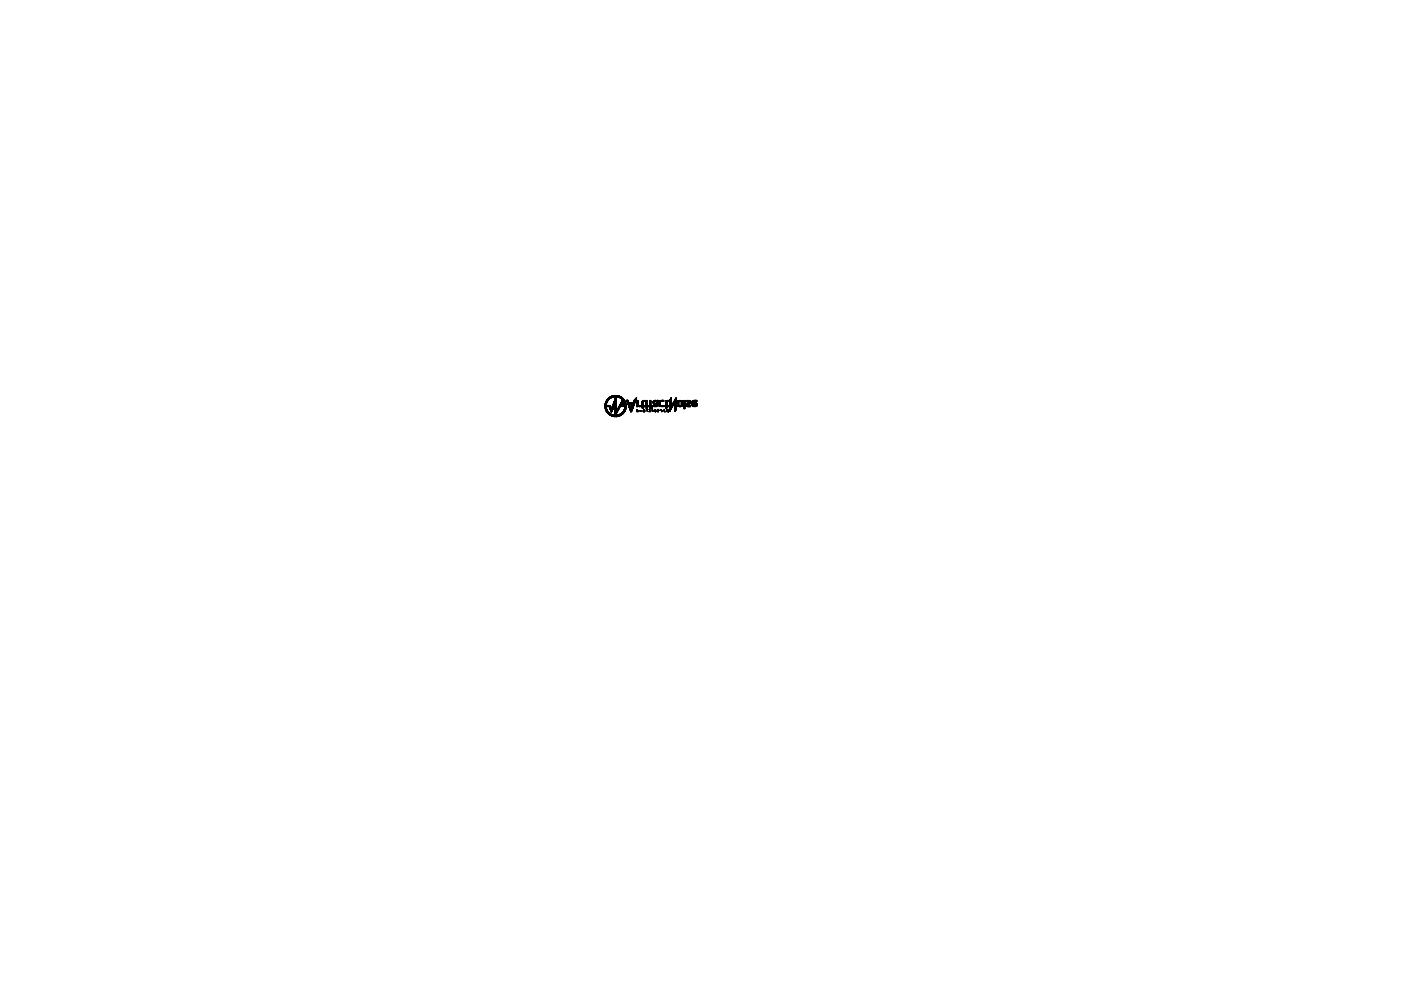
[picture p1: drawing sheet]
<svg xmlns="http://www.w3.org/2000/svg" width="297mm" height="210mm" viewBox="0 0 297 210" stroke-linecap="round" stroke-linejoin="round" font-family="sans-serif">
<g fill="none" stroke="#000" stroke-width=".21">
<path d="M128.3 86.2l1.1 .1M128.3 86.1l1 .1M128.3 86.4l.2-.1-.2 .1 .2 .1M128.3 86h.1M128.3 86.1h.1M128.3 86.3h.1M128.3 85.8h.2M128.3 86h1M128.3 86.3h.2M128.3 86.5h.3v.2M128.3 86.6h.3M128.4 85.5h.1"/>
<path d="M128.4 86.8h.3M128.4 86.9h.1M128.4 86.9h.3M128.4 86.9l.3 .1M128.4 86.9v.1M128.4 87h.3M128.5 87v.1l.3 .1-.3-.1M128.5 87l.3 .1M128.5 87.1h.3M128.5 85.9h.1M128.5 86.2h.1M128.5 86h.1"/>
<path d="M128.5 85.9h-.2M128.5 85.7h.1M128.6 87.2l.3 .1M128.6 86h.1M128.6 86.2h.1M128.6 87.2l.4 .1M128.6 85.7h-.3v.2h.2v-.2h-.2M128.6 84.9h.3l-.3 .1M128.6 86.6h-.3v.1h.3M128.6 84.9h.1M128.6 85.5h.1M128.6 85.5h-.3l.3 .2h-.3"/>
<path d="M128.6 87.3l.5 .2M128.6 87.3h.1M128.6 86.7h-.2l.3 .1M128.6 85.5h-.3M128.7 84.8h.3M128.7 86.9h.1M128.7 86h.1M128.7 86.2h.1M128.7 85.3l-.3 .1h.2h-.2M128.7 85.3h-.3M128.7 87l.1 .1M128.7 87.5h.1"/>
<path d="M128.7 85.2h-.3M128.8 87.5h.4M128.8 86h.1M128.8 86.2h.1M128.8 85.1h-.3M128.8 87.5l.4 .1M128.8 85l-.3 .2h.3M128.8 87.6h.1M128.8 84.6h.1M128.8 87.6l.5 .1M128.9 84.9l-.4 .1M128.9 86h.1"/>
<path d="M128.9 86.2h.1M128.9 87.6l.4 .1M128.9 84.5v.1M128.9 87.7l.5 .1M129 84.4v.1M129 86h.1M129 86.2h.1M129 87.7l.5 .1M129.1 86h.1M129.1 86.2h.1M129.1 87.8h.5M129.1 84.7l-.4 .1h.3"/>
<path d="M129.1 87.5h.1M129.1 84.7h-.3M129.1 87.9h.6M129.1 84.6h.1M129.1 87.9h.1M129.2 86h.1M129.2 86.2h.1M129.2 87.5v.1M129.2 87.9l.7 .1M129.2 84.6l-.4 .1M129.2 86.2h.2M129.2 86.3h.2"/>
<path d="M129.2 84.6h.1M129.2 87.9h.1M129.2 84.6h-.4M129.2 88h.9M129.2 86.4l.3 .1M129.3 86.5l.2 .1M129.3 86h.1M129.3 86.4l.2 .2M129.3 84.2h.1M129.3 84.5l-.4 .1M129.3 86.7h.3M129.3 84.5h-.4"/>
<path d="M129.3 86.1h-1l.2 .1M129.4 86.7l.5 .1M129.4 88h1.1M129.4 84.1v.1M129.4 84.4h.1M129.4 87.7h.1M129.4 84.1h2.2M129.4 86.9h.5M129.4 86.3l-.2 .1 .3 .1M129.4 88.1h2.2M129.5 84.1h-.1M129.5 84.4l-.5 .1"/>
<path d="M129.5 84.4h.1M129.5 87.8h.1M129.5 87.1h.3M129.5 84.1h2M129.5 86.6h.1M129.5 86.6l-.2 .1h.6M129.5 84.4h-.5M129.6 86.7v.1M129.6 88.1h1.9M129.6 84.1h1.8M129.6 86.8h.1M129.6 87.3v.1"/>
<path d="M129.6 88.1v.1M129.6 84v.1M129.6 84.3h.1M129.6 87.9h.1M129.6 88.2h1.8M129.7 84.3l-.6 .1M129.7 86.6h.3M129.7 87.3l-.1 .1M129.7 87.9h.1M129.7 84h.1M129.7 88.2h.1M129.7 84.3h-.5"/>
<path d="M129.8 87.2h-.3h.2M129.8 84h.1M129.8 87.1l-.3 .1M129.8 84h1.4M129.8 83.9v.1M129.8 86.3h.1M129.8 88.2h.1M129.8 86.3h.3M129.8 86.2h.1M129.8 87l-.3 .1 .3-.1M129.8 86.2h.3M129.8 87h.1"/>
<path d="M129.9 84.2h.1M129.9 88.2v.1M129.9 87h-.4M129.9 86.9h-.5l.1 .1M129.9 86.8v.1M129.9 83.9h1.2M129.9 88h.1M129.9 83.9h.1M129.9 84.2h-.7M129.9 86.7l-.5 .1M129.9 85.9l.4-.1-.4 .1M129.9 86.7h.1"/>
<path d="M129.9 88.3h1.2M130 84.2h.1M130 86.7h-.3l-.1 .1M130 83.9h.1M130 86.5l-.3 .1M130 88.3h.1M130 86.5h-.3M130.1 83.9h.1M130.1 84.1l-.8 .1M130.1 86.2v.1M130.1 86.3l-.3 .1M130.1 88h.1"/>
<path d="M130.1 88.3h.1M130.1 86.1l-.3 .1M130.2 88.3h.1M130.2 83.9h.6M130.2 86.1h-.3h.3M130.2 84.1v.1M130.2 85.9v.1M130.2 86h-.3M130.2 88v.1M130.2 83.9h.1M130.2 85.9h-.3M130.3 85.1h.1"/>
<path d="M130.3 88v.1M130.3 84.1h.1M130.3 85.7l-.3 .1M130.3 88.3h.1M130.3 84.9h.4M130.3 83.8v.1M130.3 85.6v.1M130.3 84.8h.4M130.4 83.8v.1M130.4 84.1h.1M130.4 84.8h.1M130.4 85.5v2.6"/>
<path d="M130.4 85.7h.3M130.4 85.8h.3M130.4 85.9h.3M130.4 86h.3M130.4 86.1h.3M130.4 86.2h.3M130.4 86.3h.3M130.4 86.4h.3M130.4 86.5h.3M130.4 86.6h.3M130.4 86.7h.3M130.4 86.8h.3"/>
<path d="M130.4 86.9h.3M130.4 87h.3M130.4 87.1h.3M130.4 87.2h.6M130.4 87.4h.4M130.4 87.5h.4M130.4 87.7h.3M130.4 87.8h.2M130.4 84.6h.3M130.5 84.3h.2M130.5 84.2h.2M130.5 87.9v.2"/>
<path d="M130.5 88.1h.1M130.5 88h-.1M130.6 87.8l-.2 .1M130.6 87.8h-.2M130.6 87.9h-.2M130.6 84.1h.1M130.6 83.8v.1M130.6 87.7h.1M130.7 85.2v2M130.7 87.6v.1M130.7 88.3h-.3M130.7 84.8l-.4 .1"/>
<path d="M130.7 85.1l-.5 .1M130.7 85.2l-.5 .1h.5M130.7 85.4h-.6h.6M130.7 85.5l-.6 .1h.6M130.7 85.6l-.7 .2M130.7 84.9h-.4h.4M130.7 84.1h.1M130.7 88.3h.1M130.7 84.2h-.1M130.7 84.3l-.2 .1h.2M130.7 84.4l-.2 .1M130.7 84.5h-.2l-.1 .1"/>
<path d="M130.7 84.6l-.3 .1M130.7 84.7h-.3M130.7 85h-.4M130.7 85l-.5 .1M130.7 85.2h-.5M130.7 85.3h-.6M130.7 85.5l-.6 .1M130.7 85.7h-.7M130.7 87.7h-.3M130.7 87.2h.1M130.7 87.6h-.3M130.7 88v.1"/>
<path d="M130.8 83.9h.1M130.8 87.1h.2M130.8 87.5l-.4 .1M130.8 88.3h.1M130.8 84.1h.1M130.8 87.4h-.4M130.9 83.9h.1M130.9 88h.1M130.9 84.1v.1M130.9 88.3h.1M130.9 87.3l-.5 .1M130.9 87.3h-.5"/>
<path d="M130.9 86.8h.1M130.9 87.2l-.5 .1M131 83.9h.1M131 84.1l.7 .1M131 88h.1M131 87.1h-.6M131 88.3h.1M131 86.6h.1M131 87l-.3 .2M131.1 88h.1M131.1 86.5l.2 .1h-.3M131.1 87h-.3"/>
<path d="M131.1 86.9l-.3 .1M131.1 83.9h.1M131.1 84.2h.1M131.1 84.2h.7M131.1 86.8l-.2 .1M131.1 86.4h.3M131.1 88.2v.1M131.2 83.9h.1M131.2 86.8h-.3M131.2 88.2h-1.4M131.2 86.7h-.2h.2M131.2 86.6h.1"/>
<path d="M131.3 88.2h.1M131.3 86.1h.2M131.3 86.6h-.3M131.3 84h.1M131.3 84.3h.6M131.4 84.3h.1M131.4 86.4l-.3 .1M131.4 84.3l.6 .1M131.4 86.4h-.3M131.4 84v.1M131.4 88.1v.1M131.4 87.8h.1"/>
<path d="M131.4 86.3h-.2M131.5 86.2l-.3 .2M131.5 88.1h.1M131.5 84.4h.5M131.5 86.1l-.3 .1M131.5 85.6v.1M131.5 85.7h.6M131.6 84.1h.1M131.6 84.4l.5 .1M131.6 86.1h-.3M131.6 86l-.3 .2M131.6 85.6h.5"/>
<path d="M131.6 84.4h.1M131.6 87.7h.1M131.6 85.5h.5M131.6 85.9l-.3 .1M131.6 85.9h-.2M131.7 84.4l.4 .1M131.7 85.4h.4M131.7 85.8l-.3 .2M131.7 88l-1.1 .1M131.7 85.8l-.3 .1M131.7 85.7v.1M131.7 84.5l.5 .1"/>
<path d="M131.8 85.7v.1M131.8 86h.1M131.8 86.1h.1M131.8 88h.1M131.8 86h1M131.8 88h-.9M131.8 84.6h.4M131.8 87.9l-.6 .1M131.8 85.1h.3M131.9 84.6l.4 .1M131.9 85h.2M131.9 87.9h-.6"/>
<path d="M131.9 85h.1M131.9 87.5h.1M132 87.8h-.1M132 87.8l-.6 .1M132 85h.1M132 87.4h.1M132 84.7l.4 .1M132 84.8h.4M132 87.8h-.5M132.1 85.1v.1M132.1 85.3h.1M132.1 85.3v.1"/>
<path d="M132.1 85.4v.1M132.1 85.6h.1M132.1 85.7h.1M132.1 85.7v.1M132.1 85.8v.1M132.1 84.8l.3 .1M132.1 85.7h-.6l.6 .1M132.1 85.3h-.4h.4M132.1 85l-.2 .1M132.1 85.1l-.3 .1M132.1 85.2h-.3h.3M132.1 85.8l-.3 .1h.3"/>
<path d="M132.1 85.4h-.4M132.1 85.5l-.5 .1M132.1 85.9h-.3M132.1 86h.1M132.1 87.7h-.5M132.1 84.5v.1M132.1 84.9l.4 .1zM132.2 87.6l-.5 .1M132.2 85h.3M132.2 86h.1M132.2 85l.3 .1M132.2 87.1h.3"/>
<path d="M132.2 84.6h.1M132.2 87.1h.1M132.2 87.6h-.4M132.2 85.1h.4M132.3 87.5h-.4M132.3 85.2h.3M132.3 87h.3M132.3 84.7h-.3M132.3 85.2h.1M132.3 86h.1M132.3 84.8h.1M132.3 85.2l.3 .1"/>
<path d="M132.3 87.4l-.4 .1M132.4 85.3h.3M132.4 87.4h-.4M132.4 85.3h.1M132.4 86.8h.1M132.4 87.3v.1M132.4 85.4h.3M132.4 85.4l.3 .1zM132.4 86h.1M132.4 86.7h.3M132.4 87.3l-.4 .1M132.4 85.5l.3 .1"/>
<path d="M132.4 85.6l.1 .1h.2M132.4 87.2v.1M132.4 85.6h.3M132.5 85.6l.2 .1M132.5 85h.1M132.5 87.2h.1M132.5 85.9h.3M132.5 86.3h.3M132.5 87.2l-.4 .1M132.5 87.2h-.4M132.5 85.8v.2M132.5 86.2v.1"/>
<path d="M132.5 85.9h.3v.3h-1l1-.1M132.5 86.2h.3M132.5 87.1l-.3 .1M132.5 87.1h.1M132.6 85.2h.1M132.6 86.9l-.4 .1M132.6 86.9l-.3 .1M132.6 85.4h.1M132.6 86.8l-.3 .1M132.7 86.8h-.3M132.7 85.6h.1M132.7 86.6l-.3 .1 .3-.1"/>
<path d="M132.7 85.8v.1M132.7 86.3h.1M132.7 86.4h.1M132.8 85.8l-.3-.1 .3 .1M132.8 86.3h-.3l.3 .1M132.8 86.4l-.4 .1M132.8 86.1h-1M132.9 85l.3 .1h-.3l.3-.1M132.9 84.9h.1M133 84.9h.1M133 85.1l.3 .1M133.1 85.4l.2 .1"/>
<path d="M133.1 84.9h.1M133.1 85.6h.2M133.1 85.6h.3M133.1 84.9h-.2l.3 .1M133.1 84.9h-.2M133.1 85.6l1.4 .1M133.1 85.6l.3 .1M133.2 85.7v.1h.3M133.2 85.7l.2 .1M133.2 85.9h.3M133.3 85.3l-.3-.1 .3 .1-.2 .1M133.3 86h.2"/>
<path d="M133.3 86.1h.3M133.3 85.5h.1M133.3 86.2h.1M133.3 86.2h.3M133.3 86.2l.3 .1-.3-.1M133.4 85.7v.1M133.4 86.3l.3 .1M133.4 86.4h.2M133.4 85.4l1.2 .1M133.4 86.5l.3-.1v.2M133.5 85.4v.1M133.5 85.6v.1"/>
<path d="M133.5 85.9v.1M133.5 85.6h1M133.5 86.6h.2M133.5 85.9h-.3l.3 .2-.2-.1M133.5 86.6h.1M133.5 86.7h.6M133.6 85.4v.1M133.6 86.2h.1M133.6 86.8h.5M133.6 86.9h.4M133.6 85.7h.1M133.6 86.9h.1"/>
<path d="M133.6 87h.4h-.4M133.7 85.4v.1M133.7 85.7h.1M133.7 87.1v.1h.2l-.2-.1M133.7 87.1h.3M133.7 86.5l-.2 .1h.2M133.7 86.6h.1M133.7 87.2h.2M133.7 87.2v.1M133.7 87.3h.1M133.8 87.3v.1M133.8 87.3h.1"/>
<path d="M133.8 85.4v.1M133.8 85.7h.1M133.8 86.7h.1M133.9 85.4v.1M133.9 85.7h.1M133.9 87.2h.1M133.9 86.4h.3M133.9 86.3h.4M134 87.1h.1M134 85.4v.1M134 85.7h.1M134 86.1h.3"/>
<path d="M134 86h.4M134.1 86.7l-.1 .2-.4-.1M134.1 85.4v.1M134.1 85.7h.1M134.1 86.7h-.6l.6 .1M134.1 85.8h.1M134.1 85.7h.4M134.2 86.5l-.4 .1M134.2 86.5l-.4 .1h.4M134.2 86.4h-.3M134.2 86.4l-.3 .1M134.3 86.2h.1"/>
<path d="M134.3 86.1l-.4 .2h.4M134.3 86.1h.1M134.3 86.1l-.3 .1M134.4 85.9h.1M134.4 85.9l-.4 .1h.4M134.4 85.8l-.3 .1M134.5 85.8l-.4 .1M134.5 85.6v.1M134.5 85.5l-1 .1M134.6 85.5h.1M134.6 85.5l-1.2 .1M134.6 84.8h.1"/>
<path d="M134.6 85.4l-.4 .1M134.6 85.3h.1M134.6 85.4h-.4M134.6 85.3h-.3l-.1 .1M134.6 84.7h.1M134.6 85.2l-.3 .1M134.7 85.2h.1M134.7 85.2h-.4M134.7 85.2l-.4 .1M134.7 85.1h-.4M134.7 84.6h.1M134.7 85l-.4 .2"/>
<path d="M134.7 84.9v.1h-.3M134.7 85h-.3M134.8 84.5h.1M134.8 84.9h.1M134.8 84.9h-.4M134.8 84.8h-.3M134.8 84.8h-.2M134.9 84.6l-.3 .1M134.9 84.6h.1M134.9 84.6h-.2h.2M134.9 84.5l-.2 .1M134.9 84.5h-.1"/>
<path d="M135 84.3l-.2 .2M135 84.9h.2M135 85h.2h-.2M135 85.1l.2 .1h-.2M135 85.3h.2l-.2 .1M135 85.4l.2 .1h-.2M135 85.7h.2h-.2M135 86.2h.2M135 85.2h.2M135 85.3h.2M135 85.5h.2M135 85.6h.2"/>
<path d="M135 85.7l.3 .1M135 85.8h.3M135 85.9h.4M135 85.9l.4 .1M135 86h.7v.2l-.3-.1M135 86h.7M135 86.1h.2M135 84.3h.1M135 84.4l-.1 .1M135 86.8h.1M135 86.9l.1 .3M135.1 86.8v.1"/>
<path d="M135.1 86.9h.1M135.1 87.1l.2 .1M135.1 87h.1M135.1 87l.1 .1M135.1 87.1h.1M135.1 87.2h.1M135.2 86.1v.1M135.2 87.1h.1M135.2 86v.1M135.2 86.1h.1M135.2 84.9v.1M135.2 85.3h.1"/>
<path d="M135.2 85.6h.1M135.2 84.9h-.2v1.3M135.2 87.1l.1 .1-.4 .1M135.3 86v.1M135.3 85.8h.1M135.3 86.1h.4M135.4 86.2h.1M135.5 86h.1M135.5 86.2h.1M135.6 86.2h.1M135.6 87.1h.4M135.6 87.1h.5"/>
<path d="M135.7 87v.1M135.7 86.2h.1M135.7 86.1h-.7M135.8 87v.1M135.9 87v.1M136 86h.8M136 86.2l.8-.1h-.8v.1M136 86h.1M136 86.2h.1M136 87v.1M136.1 86h.1M136.1 86.2h.1"/>
<path d="M136.1 86.2l.3 .1v.2h-.3l.3-.1M136.1 85.3h.1M136.1 85.6h.1M136.1 85.7v.1M136.1 85.2h.3M136.1 85.3h.3M136.1 85.5h.3M136.1 85.6h.3M136.1 85.7h.3M136.1 85.9h.3M136.1 86.3h.3M136.1 86.4h.3"/>
<path d="M136.2 85.2h.1M136.2 86.3h.1M136.2 86.4h.1M136.2 85l.6 .1M136.2 85h.6l-.6 .1M136.2 85h.1M136.3 84.9v.1M136.3 84.9h.5M136.3 87.1h.4M136.3 87.1v.1M136.4 87.1h.1M136.4 84.9h.1"/>
<path d="M136.4 85.2v.8h-.3M136.4 85.3h-.3l.3 .1M136.4 85.4l-.3 .1h.3M136.4 85.6l-.3 .1h.3M136.4 85.8l-.3 .1h.3M136.4 86h.1M136.4 87.3h.1M136.4 86.8l.1 .3M136.4 86.2h.1M136.4 86.9h.1M136.5 85.1h.1M136.5 86h.1"/>
<path d="M136.5 87.3h.1M136.5 86.2h.1M136.5 87.1h.1M136.5 87h.1M136.6 86h.1M136.6 86.2h.1M136.6 87.3h.1M136.6 87.1h.1M136.7 86.2h.1M136.7 87.3h.1M136.7 86h.1M136.7 87.1h.1"/>
<path d="M136.7 87.2v.1M136.7 87.3l-.3-.1 .3 .1M136.8 86.2h.1M136.8 84.9v.1M136.8 85.1h.1M136.8 85h-.6M137 86.9h.1M137 84.9l.3 .1M137 85h.3M137 85.1h.3M137 85.2h.3M137 85.4h.3"/>
<path d="M137 85.5h.3M137 85.7h.3M137 85.9h.3M137 86h.3M137 86.1h.3M137 86.2h.3M137 86.5h.3M137 86.9h.2M137.1 84.9h.1M137.1 86.4h.1M137.1 86.6l.1 .1M137.1 87h.1"/>
<path d="M137.1 86.8v.2M137.1 86.8l.1 .3M137.1 86.9h.1M137.2 84.9h.1M137.2 86.7h.1M137.2 87v.1M137.2 87.1h.1M137.2 84.9v.1M137.2 86.4h.1M137.2 87.1v.1M137.2 85h.1M137.2 85.1v.1"/>
<path d="M137.2 85.3h.1M137.2 85.3v.1M137.2 85.4v.1M137.2 85.6h.1M137.2 85.7h.1M137.2 85.7v.1M137.2 85.8v.1M137.2 86h.1M137.2 86.1h.1M137.2 86.1v.1M137.2 86.5h.1M137.2 86.6h-.2"/>
<path d="M137.3 84.9h-.3v1.3M137.3 86.4h-.3v.2h.3M137.3 85h-.3M137.3 85.2h-.3M137.3 85.3h-.3M137.3 85.5h-.3M137.3 85.6h-.3M137.3 85.6l-.3 .1M137.3 85.8h-.3M137.3 85.9h-.3M137.3 86h-.3M137.3 86.1h-.3"/>
<path d="M137.3 86.4l-.3 .1M137.5 86.1h.8M137.5 86.1l.8 .1M137.5 86.2h.8M137.6 86.2h.1M137.6 87.3h.3M137.6 86.8h.1M137.6 86.9h.2M137.7 86.2l.3 .1v.1M137.7 86.9h.1M137.7 86.9l.1 .1M137.7 84.9h.3v1.1h-.3"/>
<path d="M137.7 84.9h.3M137.7 84.9v.1M137.7 85.3h.1M137.7 85.6h.1M137.7 85.7v.1M137.7 86h.1M137.7 86.3h.1M137.7 85.3h.3M137.7 85.6h.3M137.7 85.7h.3M137.7 86.3h.3M137.8 86.9l.1 .2"/>
<path d="M137.8 87l.1 .1M137.8 87.1l.1 .1M137.8 87.2h.1M137.9 86.6h.1M137.9 87.2h.1M137.9 86.6v.1M138 85h-.3h.3M138 85.1l-.3 .1h.3M138 85.3h-.3l.3 .1M138 85.4l-.3 .1h.3M138 85.6l-.3 .1h.3M138 85.8l-.3 .1h.3"/>
<path d="M138 85.2h-.3M138 85.5l-.3 .1M138 85.9h-.3M138 86.3l-.3 .1M138 86.7h.3M138 86.7h.1M138 86.2h.1M138 86.4h-.3h.6l-.5 .1 .5 .1h-.5M138.1 86.2h.1M138.2 86.2h.1M138.2 87.1h.3zM138.3 86.2h.1"/>
<path d="M138.3 87.1h.1M138.3 86.1h.1M138.3 86.9h.1M138.3 87h.2M138.3 86h-.8v.2M138.4 86.9l-.1 .2M138.4 87.1h.1M138.4 87h.1M138.5 85.2h.1M138.5 85.3h.1M138.5 85.3h.2M138.5 85.5h.4"/>
<path d="M138.5 85.4h.3M138.5 85.1l1.1 .1-.4-.1M138.5 85.5h.1M138.5 85.5l1.1 .1h-1M138.6 86.1h.1M138.6 85.6l1 .1M138.7 85.6v.1M138.7 84.9h.1M138.7 85.7l.9 .1-.6-.1M138.7 85.3l-.2 .1h.2M138.7 85.2h.1M138.7 85.7h.1"/>
<path d="M138.7 85.2h-.2M138.8 87.1h.1M138.8 87v.1M138.8 87.1l.1 .1M138.8 85.1h.1M138.8 86.8h.1M138.9 85.1h.1M138.9 86.8l.1 .3M138.9 87.1v.1M138.9 86.9h.1M138.9 84.9h.1M138.9 85.7h.1"/>
<path d="M138.9 87.2h.2M138.9 85.5h.1M138.9 87.3h.1M139 87.2l-.1 .1M139 84.9h.1M139 85.1h.1M139 85.5h.1M139 87h.1M139 86.9v.1M139 87l.1 .1M139.1 84.9h.1M139.1 87.1h.1"/>
<path d="M139.1 85.1h.1M139.1 86.2h.1M139.1 87.1v.1M139.1 84.9h-.4M139.1 86h.1M139.2 84.9v.1M139.2 85.2h.1M139.2 86.2h.1M139.3 86.2h.1M139.3 85.9h.3M139.3 85.2l.3 .1zM139.3 85l.3-.1-1 .1"/>
<path d="M139.3 85.7v.1M139.3 84.9h.1M139.4 84.9h.1M139.4 86.1l-.8 .1 .8-.1M139.5 84.9h.1M139.5 86.8v.5M139.5 86.1h-.9M139.5 86.8h.1M139.5 86.9h.1M139.5 87h.1M139.5 87.1h.2M139.5 87.2h.1"/>
<path d="M139.5 87.3h.1M139.5 85.9h.1M139.5 86h-.9M139.6 85h.1M139.6 85.3h.1M139.6 85.6v.1M139.6 85.8h.1M139.6 86h-1M139.6 85.3h-.3l.3 .1v.1h-.3l.3-.1M139.6 85.8h-.3l.3 .1M139.6 85l-1.1 .1M139.6 85.1h-1.1l.3 .1"/>
<path d="M139.6 87.1l-.1 .1M139.7 87h.1M139.7 87l-.1 .1M139.8 85.3h.2M139.8 85.4h.2M139.8 85.5h.2M139.8 85.6h.2M139.8 85.7h.2M139.8 85.8h.2M139.8 85.9h.3M139.8 86h.9v.1h-.8l.8 .1M139.8 85.2h.2v.7"/>
<path d="M139.8 86h.1M139.8 86h.9M139.8 85h.9M139.8 86.1h.9M139.9 85h.1M139.9 86.1h.1M139.9 85h.8M139.9 84.9v.1M140.1 86.2h.1M140.1 84.9h.1M140.1 85.1l-.3 .1v.7l.3 .1M140.1 86.8h.1"/>
<path d="M140.1 85.1h.1M140.1 86.9h.1M140.1 86.9l.2 .1M140.1 86.8l.1 .1M140.1 86h.1M140.2 86.2h.1M140.2 86.9l.1 .1M140.2 86h.1M140.2 85.1h.1M140.3 84.9h.1M140.3 87v.3M140.3 87.1h.1"/>
<path d="M140.3 85.1h.1M140.3 86h.1M140.3 86.2h.1M140.3 87.2h.1M140.4 84.9h.1M140.4 85.1h.1M140.4 86h.1M140.4 86.2h.1M140.5 84.9h.1M140.5 85.1h.1M140.5 86h.1M140.5 86.2h.1"/>
<path d="M140.6 84.9h.1M140.6 85.1h.1M140.6 86h.1M140.6 86.2h.1M140.7 84.9h.1M140.7 85.1h.1M140.7 86h.1M140.7 86.2h.1M140.7 84.9h-.7M140.7 84.9v.2h-.9M140.7 85l-.9 .1M140.8 87.1h.1"/>
<path d="M140.8 87.2h.1M140.8 86.9h.1M140.8 87h.1M140.9 87h.1M140.9 87h-.2l.3 .2M140.9 86.8l-.1 .3M140.9 87.2l.1 .1M140.9 86h.9M140.9 86.1h.1M141.1 86.2l.3 .1M141.1 86.4h.1M141.1 85.2h.3"/>
<path d="M141.1 85.4h.3M141.1 85.5h.3M141.1 85.7h.3M141.1 85.9h.3M141.1 86.3h.3M141.2 85h.6M141.3 84.9v.1M141.4 84.9h.4M141.4 86.8h.1M141.4 84.9h.1M141.4 85.3h.1M141.4 85.3v.1"/>
<path d="M141.4 85.4v.1M141.4 85.6h.1M141.4 85.7h.1M141.4 85.7v.1M141.4 85.8v.1M141.4 86h.1M141.4 86.2h.1M141.4 86.3h.1M141.4 86.4h.1M141.4 86.5h.1M141.4 86.9h.1M141.4 87.2v.1"/>
<path d="M141.4 86.8v.1M141.4 86.9h.3M141.4 87.3l.4-.1-.1 .1M141.4 85.2h.1M141.4 86.9v.1M141.4 86.4l-.3 .1h.3M141.4 85.3h-.3M141.4 85.5h-.3M141.4 85.6h-.3M141.4 85.6l-.3 .1M141.4 85.8h-.3M141.4 85.9h-.3"/>
<path d="M141.4 86.2l-.3 .1M141.4 86.4h-.3M141.4 85.2h-.3M141.5 84.9h.1M141.5 85.1h.1M141.5 87h.1M141.5 87l.1 .3M141.5 87l.1 .1M141.6 86.9h.1M141.6 87.1h.1M141.6 87.2h.1M141.7 86.8h.1"/>
<path d="M141.7 87.3h.1M141.7 86.8l-.1 .2M141.8 84.9v.2M141.8 86v.2M141.8 87.3l-.1 .1M141.8 85l-.6 .1M141.8 85.1h-.6l-.1 .9h.3M141.8 85.1h-.7M141.8 86.1h-.9M141.8 86.1h-.9l.9 .1M142 86.3v1M142 86.3h.5"/>
<path d="M142 86.5h.4M142 86.6h.4M142 86.7h.3M142 86.8h.2M142 87h.1M142 86.9h.2M142 84.9h.3M142 84.9v.1M142 85.3h.1M142 85.6h.1M142 85.7v.1M142 86h.1"/>
<path d="M142 86.1h.1M142 86.3h.1M142 86.4h.1M142 86.6h.3M142 86.7h.1M142 87.2h.1M142 85.3h.3M142 85.6h.3M142 85.7h.3M142 86h.3M142 84.8h.3M142.1 84.8h.2"/>
<path d="M142.1 87.1h-.1M142.1 87l-.1 .1M142.2 84.5h.1M142.2 86.8l-.2 .1M142.2 86.8h.1M142.3 86.7h-.3M142.3 84.4h.1M142.3 86.8h-.3M142.3 84.3l-.1 .2M142.3 84.5v.1M142.3 84.6h.1M142.3 84.7v.1"/>
<path d="M142.3 84.9h.1M142.3 84.9v.1M142.3 85h.1M142.3 85.1v.1M142.3 85.3h.1M142.3 85.3v.1M142.3 85.4v.1M142.3 85.6h.1M142.3 85.7h.1M142.3 85.7v.1M142.3 85.8v.1M142.3 86h.1"/>
<path d="M142.3 86.1h.1M142.3 86.1v.1M142.3 84.4l-.1 .1M142.3 84.5l-.1 .1M142.3 84.6h-.2M142.3 84.7h-.2h.2M142.3 84.9h-.3M142.3 85h-.3h.3M142.3 85.1l-.3 .1h.3M142.3 85.3h-.3l.3 .1M142.3 85.4l-.3 .1h.3M142.3 85.6l-.3 .1h.3"/>
<path d="M142.3 85.8l-.3 .1h.3M142.3 86.1l-.3 .1h.5M142.3 85.2h-.3M142.3 85.5l-.3 .1M142.3 85.9h-.3M142.3 86.1h-.3M142.3 86.2h.1M142.4 86.4l-.4 .1M142.5 86h.1M142.5 86.3l-.5 .1M142.5 85.8h.1M142.5 86.2l-.5 .1"/>
<path d="M142.6 85.8h.2M142.6 86.1l-.6 .1M142.6 86l-.3 .2M142.6 86.1h-.2M142.7 86h.1M142.7 86l-.3 .1M142.7 85.9h.1M142.7 86h-.3M142.8 85.9h-.3h.2M142.8 85.8h-.3M142.8 85.3l.6-.1-.6 .2M142.9 85.7h-.3"/>
<path d="M142.9 85.6l-.3 .1M142.9 85.5l-.3 .1M142.9 85.1l.5 .1h-.5M142.9 85.5l-.2 .1M143 85h.4M143 85.5h-.1M143 85h.1M143 85.5l-.3 .1M143 84.9h.4zM143 85.3l-.3 .2M143 85.4h-.3M143 84.9h.4"/>
<path d="M143 85.3h-.2M143.1 85.2l-.1 .1M143.1 84.8h.3M143.1 85.2v2.1M143.1 85.4h.3l-.3 .1M143.1 85.5l.3 .1h-.3M143.1 85.7h.3h-.3M143.1 85.8h.3l-.3 .1M143.1 86h.3l-.3 .1M143.1 86.1l.3 .1h-.3M143.1 86.3l.3 .1h-.3M143.1 86.5h.3l-.3 .1"/>
<path d="M143.1 85.3h.3M143.1 85.4h.3M143.1 85.7h.3M143.1 85.9h.3M143.1 86h.3M143.1 86.2l.3 .1M143.1 86.3h.3M143.1 86.5h.3M143.1 86.6h.3M143.1 86.7h.3M143.1 86.9h.2M143.1 87h.2"/>
<path d="M143.2 84.7l.2 .1h-.3M143.2 87.2h-.1M143.2 87.1h.1M143.2 87.1l-.1 .1M143.2 87.1h-.1M143.3 84.5h.1M143.3 87l-.2 .1M143.3 84.4h.1M143.3 86.9l-.2 .1M143.4 86.8h-.3M143.4 86.7l-.3 .1M143.4 84.4v.1"/>
<path d="M143.4 84.5h.1M143.4 84.8v.1M143.4 85h.1M143.4 85.3h.1M143.4 85.6v.1M143.4 86h.1M143.4 86.3h.1M143.4 86.4v.1M143.4 86.7h-.3M143.4 84.4l-.1 .1M143.4 84.6l-.2-.1 .2 .1-.2 .1M143.4 85.1l-.5 .1"/>
<path d="M143.6 85.3h.3l-.3 .1M143.6 85.4l.3 .1h-.3M143.6 85.7h.3h-.3M143.6 85.8l.3 .2M143.6 85.2h.3M143.6 85.3h.3M143.6 85.5h.3M143.6 85.6h.3M143.6 85.7h.3M143.6 85.9h.3M143.7 86l1 .1M143.7 86h1"/>
<path d="M143.7 85h.9M143.8 85h.1M143.8 86.1h.1M143.8 85h.8M143.8 86.2h.1M143.9 85.3h.1M143.9 85.6h.1M143.9 85.7v.1M143.9 86.2h.1M144 86h.1M144 84.9h.1M144 86.2h.1"/>
<path d="M144 85.2h-.4l.1 .8h1M144 85.1v.1M144.1 84.9h.1M144.1 85.1h.1M144.1 86.2h.1M144.2 84.9h.1M144.3 84.9h.1M144.3 85.1h.1M144.3 86.2h.1M144.3 85.1l.1 .1M144.3 86h.1M144.4 84.9h.1"/>
<path d="M144.4 86.2h-.1M144.4 86.2h.1M144.4 84.9h-.5M144.4 85.1l.3 .1v.7h-.3M144.4 86h.1M144.4 85.2h.3M144.5 85.3h.1M144.5 85.6h.1M144.5 85.7v.1M144.5 85.3h.2M144.5 85.6h.2M144.5 84.9v.1"/>
<path d="M144.5 86.1l-.7 .1M144.6 86.1h-.8M144.7 85.1h-1M144.7 85.3h-.2l.2 .1M144.7 85.4l-.2 .1h.2M144.7 85.6l-.2 .1h.2M144.7 85.8h-.2l.2 .1M144.7 85.5l-.2 .1M144.7 85.7l-.2 .1M144.9 85.3h.1M144.9 85.6h.1M144.9 85.7v.1"/>
<path d="M144.9 86h.1M144.9 86.1h.1M144.9 85.3h.3M144.9 85.6h.3M144.9 85.7h.3M144.9 86h.3M144.9 86.4h.3M145 84.9h.1M145 86.4h.1M145 86.2h.1M145 86.7h.1M145.1 84.9h.1"/>
<path d="M145.1 86.3v.1M145.1 86.7h.1M145.1 86.2h.1M145.2 84.9h-.3h.3v1.3M145.2 85h-.3h.3M145.2 85.1l-.3 .1h.3M145.2 85.3h-.3l.3 .1M145.2 85.4l-.3 .1h.3M145.2 85.6l-.3 .1h.3M145.2 85.8l-.3 .1h.3M145.2 86.1l-.3 .1M145.2 86.5h-.3l.3-.1v.2h-.3h.3"/>
<path d="M145.2 85.2h-.3M145.2 85.5l-.3 .1M145.2 85.9h-.3M145.2 86.1h-.3M145.2 86.2h-.3M145.4 85.9h.3M145.4 85.8l.1 .2h.9M145.4 85.9l.3 .1M145.5 85.1h.1M145.5 86h.9v.2l-.8-.1M145.5 85.1h1M145.5 84.9h.1"/>
<path d="M145.5 86v.1M145.5 86.1h.9M145.6 84.9h.1M145.7 85.5h.1M145.7 85.9h.1M145.7 84.9h.1M145.7 86.2h.1M145.7 85.8h-.3M145.7 85.7v.1M145.8 84.9h.1M145.8 86.2h.1M145.8 86h.1"/>
<path d="M145.8 85.5h.1M145.9 84.9h.1M145.9 86.2h.1M145.9 85.4v.1M145.9 85.7h.1M146 84.9h.1M146 85.7h-.5h.3M146 85.1h.1M146 85.4h.1M146 85.7h.1M146.1 85.1v.1M146.1 85.4h.1"/>
<path d="M146.1 85.7h.1M146.1 84.9h.1M146.1 85.6v.1M146.1 85.1l.4 .1M146.2 85.4h.1M146.2 84.9h-.7l.8 .1M146.2 85.6l-.7 .1M146.2 85.3h.3M146.2 85.6h.1M146.3 85.6h.1M146.3 85.6l-.8 .1M146.3 85.5v.1"/>
<path d="M146.4 85h-.9l1 .1-.1 .4h-.8M146.4 85.5l-.8 .1M146.5 85.4h-.5M146.5 85.4h-.4M146.5 85.2h-.3v.2M146.5 85.3h-.3M146.7 85.4h.3M146.7 85.8h.3l-.3 .1M146.7 85.1v.9M146.7 85.2h.3M146.7 85.3h.3M146.7 85.4h.9"/>
<path d="M146.7 85.5h1M146.7 85.5l1.1 .1M146.7 85.6l1.1 .1M146.7 85.7l.3 .1M146.7 85.9h.3M146.7 86h1.1M146.8 85h.1M146.8 86.1h.9M146.9 86.2h.7M146.9 84.9h.1M146.9 85.4h.1M147 85.3h.1"/>
<path d="M147 85.7v.1M147 84.9h.1M147 85.2h.1M147 85.3h-.3M147 85.6l-.3 .1M147 86.2h.1M147 85.4h.1M147 85.6h.1M147 85.2h-.3M147.1 85.4h.1M147.1 85.6h.1M147.1 86h.1"/>
<path d="M147.1 86.2h.1M147.2 85.1h.1M147.2 85.4h.1M147.2 85.6h.1M147.2 86.2h.1M147.2 84.9h.1M147.3 84.9h.1M147.3 85.1h.1M147.3 85.4h.1M147.3 85.6h.1M147.3 86.2h.1M147.4 84.9h.1"/>
<path d="M147.4 85.1h.1M147.4 85.4h.1M147.4 85.6h.1M147.4 86.2h.1M147.4 86h.1M147.5 85.6h.3M147.5 84.9h.1M147.5 85.1h.1M147.5 85.4h.1M147.5 86.2h.1M147.5 85.7h.3M147.6 85.8l.2 .1-.3 .1"/>
<path d="M147.6 84.9h.1M147.6 85.1h.1M147.6 85.8h.1M147.6 85.9h.1M147.6 85.7h.2M147.7 84.9h.1M147.7 85.1h.1M147.7 85.5h.1M147.7 86.1h.1M147.7 84.9h-.7M147.7 85.6h.1M147.7 85h-.9"/>
<path d="M147.7 85l-1 .1h1M147.7 85l-1 .1M147.8 85.9v.1M147.8 86h-1.1h1M147.8 85.7v.1M147.8 85.9h-.2"/>
</g>
</svg>
